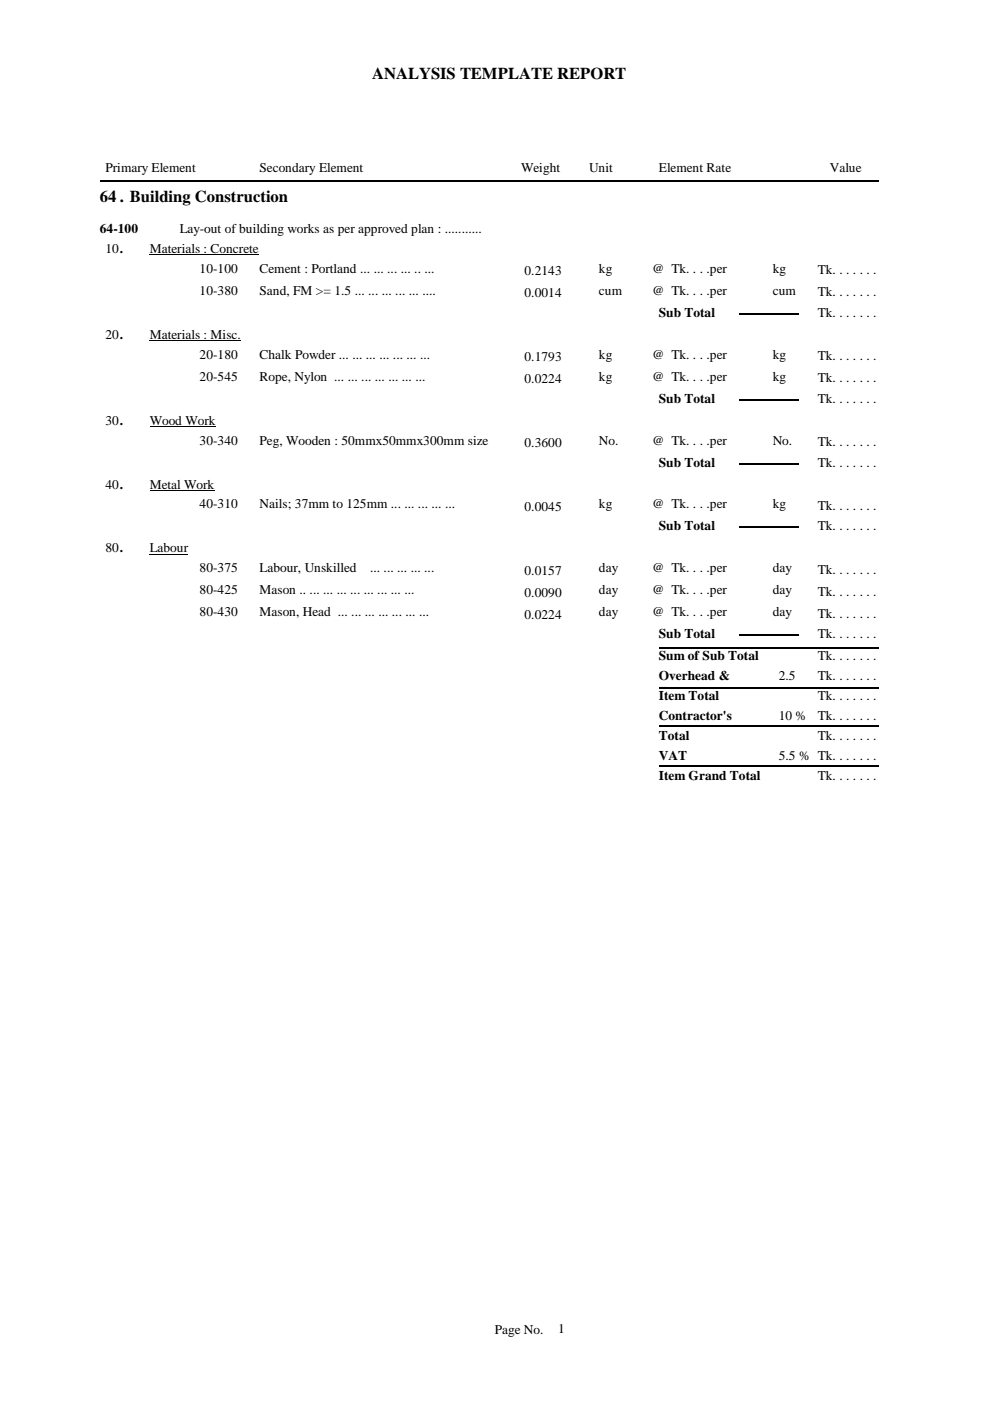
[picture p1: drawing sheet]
<svg xmlns="http://www.w3.org/2000/svg" width="210mm" height="297mm" viewBox="0 0 210 297" stroke-linecap="round" stroke-linejoin="round" font-family="sans-serif">
<defs><g id="words">
<g font-size="3.5">
<text x="78.9" y="16.7">ANALYSIS TEMPLATE REPORT</text>
<text x="21.2" y="42.8">64 . Building Construction</text>
</g>
<g font-size="2.8">
<text x="22.4" y="36.6">Primary Element</text>
<text x="55" y="36.6">Secondary Element</text>
<text x="110.5" y="36.6">Weight</text>
<text x="124.9" y="36.6">Unit</text>
<text x="139.7" y="36.6">Element Rate</text>
<text x="175.9" y="36.6">Value</text>
<text x="21.2" y="49.5">64-100</text>
<text x="22.4" y="53.6">10.</text>
<text x="31.7" y="53.6">Materials : Concrete</text>
<text x="38.1" y="49.5">Lay-out of building works as per approved plan : ...........</text>
<text x="42.3" y="57.9">10-100</text>
<text x="55" y="57.9">Cement : Portland ... ... ... ... .. ...</text>
<text x="111.2" y="58.4">0.2143</text>
<text x="127" y="57.9">kg</text>
<text x="138.3" y="57.9">@ Tk. . . .per</text>
<text x="163.8" y="57.9">kg</text>
<text x="173.4" y="58.1">Tk. . . . . . .</text>
<text x="42.3" y="62.5">10-380</text>
<text x="55" y="62.5">Sand, FM &gt;= 1.5 ... ... ... ... ... ....</text>
<text x="111.2" y="63">0.0014</text>
<text x="127" y="62.5">cum</text>
<text x="138.3" y="62.5">@ Tk. . . .per</text>
<text x="163.8" y="62.5">cum</text>
<text x="173.4" y="62.8">Tk. . . . . . .</text>
<text x="22.4" y="71.8">20.</text>
<text x="31.7" y="71.8">Materials : Misc.</text>
<text x="139.7" y="67.2">Sub Total</text>
<text x="173.4" y="67.2">Tk. . . . . . .</text>
<text x="42.3" y="76.1">20-180</text>
<text x="55" y="76.1">Chalk Powder ... ... ... ... ... ... ...</text>
<text x="111.2" y="76.6">0.1793</text>
<text x="127" y="76.1">kg</text>
<text x="138.3" y="76.1">@ Tk. . . .per</text>
<text x="163.8" y="76.1">kg</text>
<text x="173.4" y="76.3">Tk. . . . . . .</text>
<text x="42.3" y="80.7">20-545</text>
<text x="55" y="80.7">Rope, Nylon ... ... ... ... ... ... ...</text>
<text x="111.2" y="81.2">0.0224</text>
<text x="127" y="80.7">kg</text>
<text x="138.3" y="80.7">@ Tk. . . .per</text>
<text x="163.8" y="80.7">kg</text>
<text x="173.4" y="81">Tk. . . . . . .</text>
<text x="139.7" y="85.4">Sub Total</text>
<text x="173.4" y="85.4">Tk. . . . . . .</text>
<text x="22.4" y="90">30.</text>
<text x="31.7" y="90">Wood Work</text>
<text x="42.3" y="94.3">30-340</text>
<text x="55" y="94.3">Peg, Wooden : 50mmx50mmx300mm size</text>
<text x="111.2" y="94.8">0.3600</text>
<text x="127" y="94.3">No.</text>
<text x="138.3" y="94.3">@ Tk. . . .per</text>
<text x="163.8" y="94.3">No.</text>
<text x="173.4" y="94.5">Tk. . . . . . .</text>
<text x="139.7" y="98.9">Sub Total</text>
<text x="173.4" y="98.9">Tk. . . . . . .</text>
<text x="22.4" y="103.6">40.</text>
<text x="31.7" y="103.6">Metal Work</text>
<text x="42.3" y="107.8">40-310</text>
<text x="55" y="107.8">Nails; 37mm to 125mm ... ... ... ... ...</text>
<text x="127" y="107.8">kg</text>
<text x="138.3" y="107.8">@ Tk. . . .per</text>
<text x="163.8" y="107.8">kg</text>
<text x="111.2" y="108.3">0.0045</text>
<text x="139.7" y="112.5">Sub Total</text>
<text x="173.4" y="108.1">Tk. . . . . . .</text>
<text x="173.4" y="112.5">Tk. . . . . . .</text>
<text x="22.4" y="117.1">80.</text>
<text x="31.7" y="117.1">Labour</text>
<text x="42.3" y="121.4">80-375</text>
<text x="55" y="121.4">Labour, Unskilled</text>
<text x="78.5" y="121.4">... ... ... ... ...</text>
<text x="111.2" y="121.9">0.0157</text>
<text x="127" y="121.4">day</text>
<text x="138.3" y="121.4">@ Tk. . . .per</text>
<text x="163.8" y="121.4">day</text>
<text x="173.4" y="121.6">Tk. . . . . . .</text>
<text x="42.3" y="126">80-425</text>
<text x="42.3" y="130.7">80-430</text>
<text x="55" y="126">Mason .. ... ... ... ... ... ... ... ...</text>
<text x="55" y="130.7">Mason, Head ... ... ... ... ... ... ...</text>
<text x="111.2" y="126.5">0.0090</text>
<text x="111.2" y="131.2">0.0224</text>
<text x="127" y="126">day</text>
<text x="127" y="130.7">day</text>
<text x="138.3" y="126">@ Tk. . . .per</text>
<text x="138.3" y="130.7">@ Tk. . . .per</text>
<text x="163.8" y="126">day</text>
<text x="163.8" y="130.7">day</text>
<text x="173.4" y="126.3">Tk. . . . . . .</text>
<text x="173.4" y="130.9">Tk. . . . . . .</text>
<text x="139.7" y="135.3">Sub Total</text>
<text x="173.4" y="135.3">Tk. . . . . . .</text>
<text x="139.7" y="140">Sum of Sub Total</text>
<text x="173.4" y="140">Tk. . . . . . .</text>
<text x="139.7" y="144.2">Overhead &amp;</text>
<text x="139.7" y="147.6">Estt.</text>
<text x="139.7" y="148.4">Item Total</text>
<text x="165.1" y="144.2">2.5</text>
<text x="165.1" y="147.6">%</text>
<text x="173.4" y="144.2">Tk. . . . . . .</text>
<text x="173.4" y="148.4">Tk. . . . . . .</text>
<text x="139.7" y="152.7">Contractor's</text>
<text x="165.1" y="152.7">10 %</text>
<text x="173.4" y="152.7">Tk. . . . . . .</text>
<text x="139.7" y="156">Profit</text>
<text x="139.7" y="156.9">Total</text>
<text x="139.7" y="161.1">VAT</text>
<text x="165.1" y="161.1">5.5 % Tk. . . . . . .</text>
<text x="173.4" y="156.9">Tk. . . . . . .</text>
<text x="139.7" y="165.4">Item Grand Total</text>
<text x="173.4" y="165.4">Tk. . . . . . .</text>
<text x="104.9" y="282.7">Page No.</text>
<text x="118.3" y="282.6">1</text>
</g>
</g></defs>
<path d="M21.2 38.3h165.1M156.6 66.5h12.7M156.6 98.3h12.7M156.6 84.7h12.7M156.6 111.8h12.7M139.7 137.5h46.6M156.6 134.7h12.7M139.7 153.9h46.6M139.7 146h46.6M139.7 162.4h46.6" fill="none" stroke="#000" stroke-width=".34"/>
<path d="M31.7 54h23.2M31.7 72.2h19.4M31.7 90.4h14M31.7 103.9h13.8M31.7 117.5h8.2" fill="none" stroke="#000" stroke-width=".21"/>
<use href="#words"/>
</svg>
